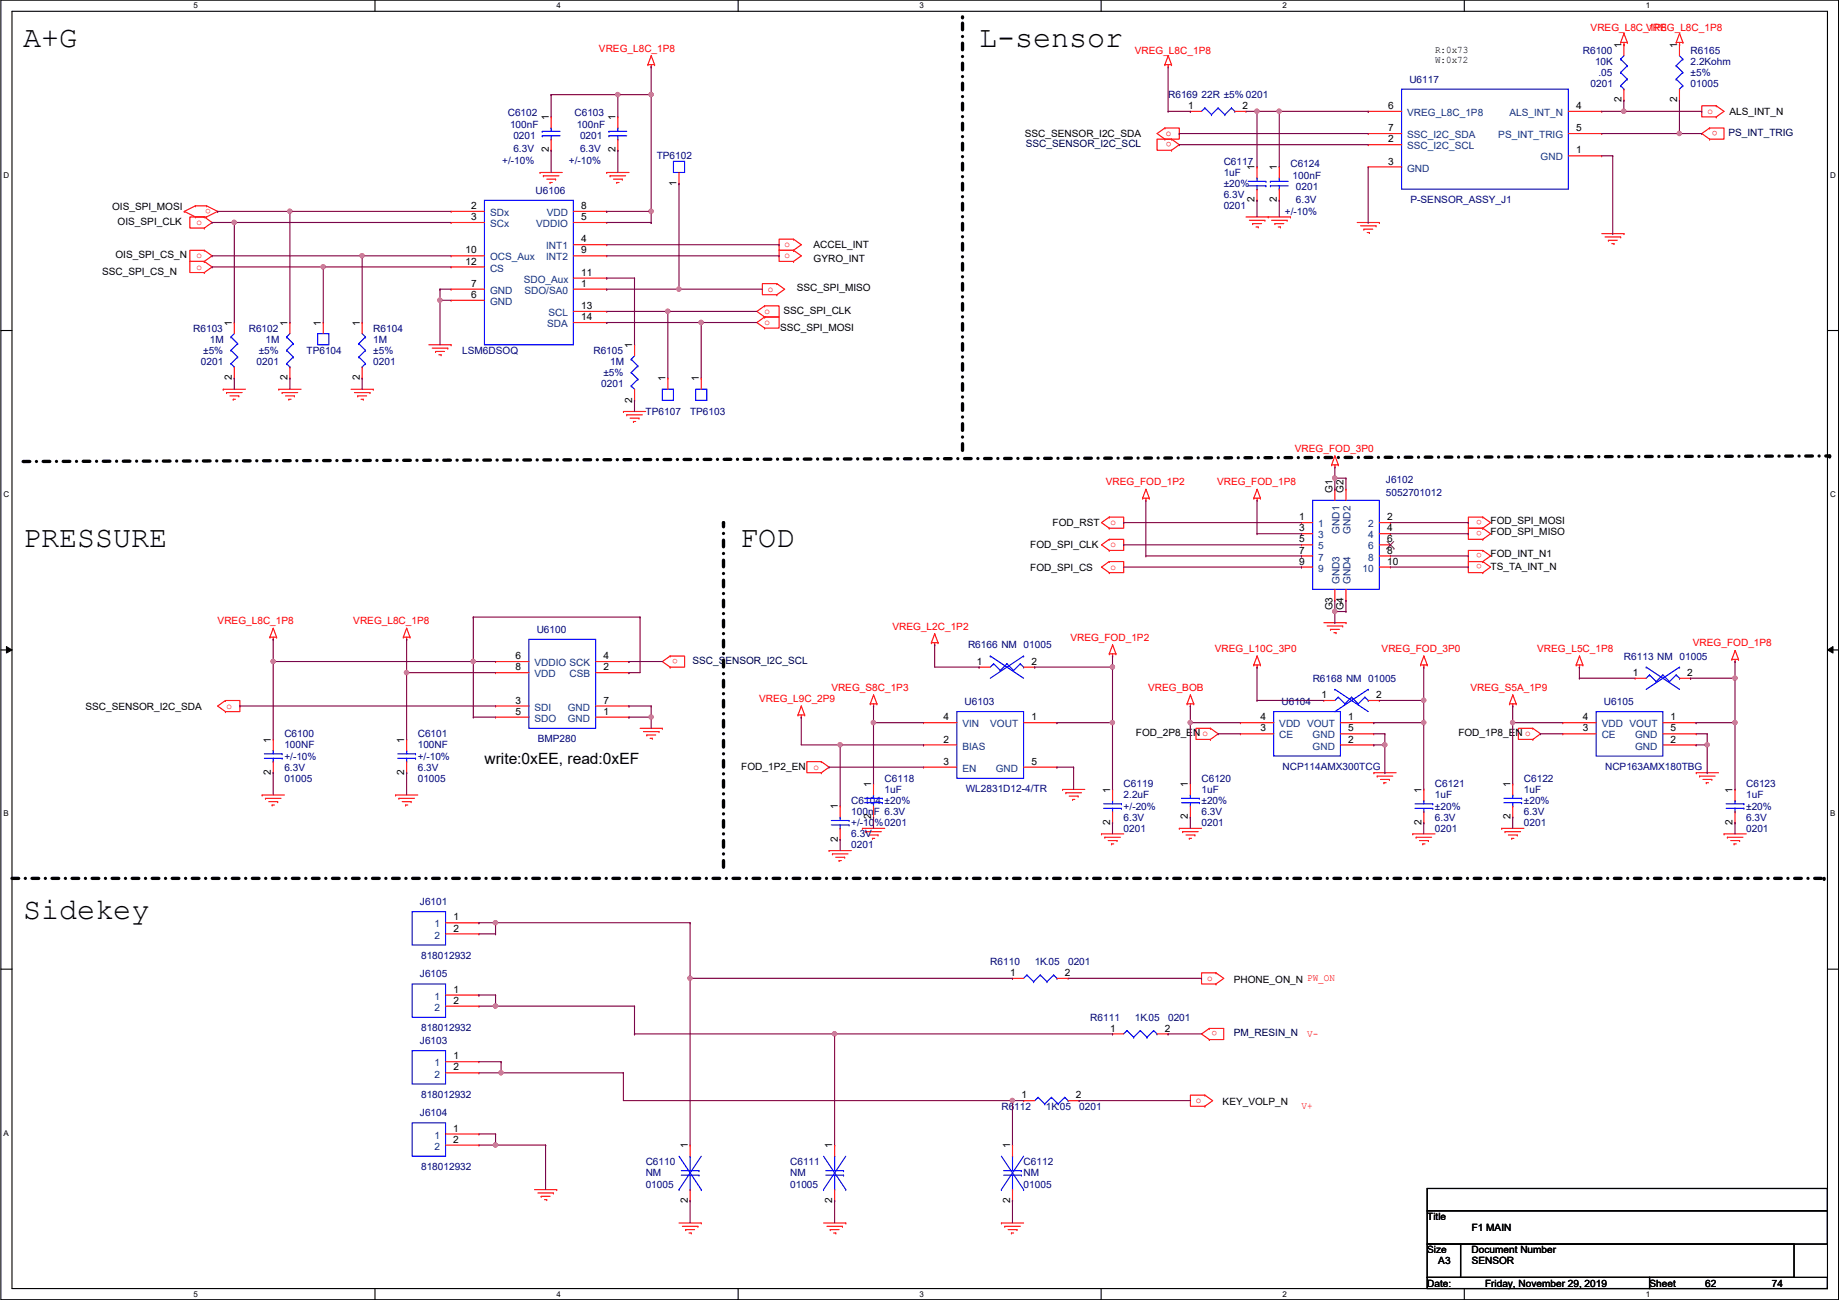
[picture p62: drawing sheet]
<svg xmlns="http://www.w3.org/2000/svg" width="420mm" height="297mm" viewBox="0 0 420 297" stroke-linecap="round" stroke-linejoin="round" font-family="sans-serif">
<defs><g id="words">
<g font-size="6.9">
<text x="5.3" y="10.6">A+G</text>
<text x="223.7" y="10.6">L-sensor</text>
<text x="5.3" y="124.9">PRESSURE</text>
<text x="169.1" y="124.9">FOD</text>
<text x="5.3" y="210">Sidekey</text>
</g>
<text font-size="3.6" x="110.7" y="174.7">write:0xEE, read:0xEF</text>
<g font-size="2.3" fill="#f00">
<text x="136.9" y="11.8">VREG_L8C_1P8</text>
<text x="363.4" y="7.2">VREG_L8C_1P8</text>
<text x="376.1" y="7.2">VREG_L8C_1P8</text>
<text x="259.3" y="12.3">VREG_L8C_1P8</text>
<text x="390.1" y="26">o</text>
<text x="392.4" y="29.9" transform="rotate(180 392.4 29.9)">o</text>
<text x="266.4" y="31.1">o</text>
<text x="267.7" y="32.4" transform="rotate(180 267.7 32.4)">o</text>
<text x="48.2" y="47.7" transform="rotate(180 48.2 47.7)">o</text>
<text x="44.9" y="51.4">o</text>
<text x="44.9" y="59.1">o</text>
<text x="179.3" y="59.1">o</text>
<text x="179.3" y="56.5">o</text>
<text x="44.9" y="61.6">o</text>
<text x="174.7" y="71.8">o</text>
<text x="175.5" y="66.7">o</text>
<text x="174.7" y="74.3">o</text>
<text x="295.9" y="103.2">VREG_FOD_3P0</text>
<text x="252.7" y="110.8">VREG_FOD_1P2</text>
<text x="278.1" y="110.8">VREG_FOD_1P8</text>
<text x="338.5" y="118.8" transform="rotate(180 338.5 118.8)">o</text>
<text x="253.7" y="125.1">o</text>
<text x="253.7" y="120">o</text>
<text x="338.5" y="121.3" transform="rotate(180 338.5 121.3)">o</text>
<text x="253.7" y="130.2">o</text>
<text x="338.5" y="128.9" transform="rotate(180 338.5 128.9)">o</text>
<text x="338.5" y="126.4" transform="rotate(180 338.5 126.4)">o</text>
<text x="49.7" y="142.6">VREG_L8C_1P8</text>
<text x="80.7" y="142.6">VREG_L8C_1P8</text>
<text x="203.9" y="143.8">VREG_L2C_1P2</text>
<text x="244.5" y="146.4">VREG_FOD_1P2</text>
<text x="277.6" y="148.9">VREG_L10C_3P0</text>
<text x="315.7" y="148.9">VREG_FOD_3P0</text>
<text x="351.2" y="148.9">VREG_L5C_1P8</text>
<text x="386.8" y="147.7">VREG_FOD_1P8</text>
<text x="154.9" y="150.5" transform="rotate(180 154.9 150.5)">o</text>
<text x="51.8" y="161.9">o</text>
<text x="173.4" y="160.4">VREG_L9C_2P9</text>
<text x="189.9" y="157.8">VREG_S8C_1P3</text>
<text x="262.3" y="157.8">VREG_BOB</text>
<text x="336" y="157.8">VREG_S5A_1P9</text>
<text x="185.9" y="175.9">o</text>
<text x="275.8" y="224.2">o</text>
<text x="278.1" y="235.6" transform="rotate(180 278.1 235.6)">o</text>
<text x="298.6" y="236.9">V-</text>
<text x="273.2" y="252.1">o</text>
<text x="297.4" y="253.4">V+</text>
</g>
<g font-size="2.3">
<text x="370.5" y="11" transform="rotate(-90 370.5 11)">1</text>
<text x="383.2" y="11" transform="rotate(-90 383.2 11)">1</text>
<text x="327.9" y="12.1">R:0x73</text>
<text x="327.9" y="14.4">W:0x72</text>
<text x="370.5" y="23.4" transform="rotate(-90 370.5 23.4)">2</text>
<text x="383.2" y="23.4" transform="rotate(-90 383.2 23.4)">2</text>
<text x="125.4" y="27.5" transform="rotate(-90 125.4 27.5)">1</text>
<text x="140.6" y="27.5" transform="rotate(-90 140.6 27.5)">1</text>
<text x="271.5" y="24.9">1</text>
<text x="283.9" y="24.9">2</text>
<text x="317.2" y="30">7</text>
<text x="317.2" y="24.9">6</text>
<text x="360.1" y="30">5</text>
<text x="360.1" y="24.9">4</text>
<text x="395.2" y="26.2">ALS_INT_N</text>
<text x="125.4" y="34.8" transform="rotate(-90 125.4 34.8)">2</text>
<text x="140.6" y="34.8" transform="rotate(-90 140.6 34.8)">2</text>
<text x="234.1" y="31.3">SSC_SENSOR_I2C_SDA</text>
<text x="317.2" y="32.5">2</text>
<text x="360.1" y="35.1">1</text>
<text x="286.6" y="38.9" transform="rotate(-90 286.6 38.9)">1</text>
<text x="291.7" y="38.9" transform="rotate(-90 291.7 38.9)">1</text>
<text x="317.2" y="37.6">3</text>
<text x="107.6" y="47.7">2</text>
<text x="132.8" y="47.7">8</text>
<text x="154.6" y="42.5" transform="rotate(-90 154.6 42.5)">1</text>
<text x="286.6" y="46.3" transform="rotate(-90 286.6 46.3)">2</text>
<text x="291.7" y="46.3" transform="rotate(-90 291.7 46.3)">2</text>
<text x="25.6" y="48.1">OIS_SPI_MOSI</text>
<text x="26.9" y="51.4">OIS_SPI_CLK</text>
<text x="107.6" y="50.3">3</text>
<text x="132.8" y="50.3">5</text>
<text x="26.4" y="59">OIS_SPI_CS_N</text>
<text x="106.4" y="57.9">10</text>
<text x="132.8" y="57.9">9</text>
<text x="132.8" y="55.4">4</text>
<text x="185.9" y="59.8">GYRO_INT</text>
<text x="185.9" y="56.7">ACCEL_INT</text>
<text x="23.3" y="62.8">SSC_SPI_CS_N</text>
<text x="106.4" y="60.4">12</text>
<text x="107.6" y="65.5">7</text>
<text x="132.8" y="63">11</text>
<text x="132.8" y="65.5">1</text>
<text x="107.6" y="68.1">6</text>
<text x="132.8" y="70.6">13</text>
<text x="179" y="71.7">SSC_SPI_CLK</text>
<text x="182.1" y="66.4">SSC_SPI_MISO</text>
<text x="53" y="74.5" transform="rotate(-90 53 74.5)">1</text>
<text x="65.7" y="74.5" transform="rotate(-90 65.7 74.5)">1</text>
<text x="73.3" y="74.5" transform="rotate(-90 73.3 74.5)">1</text>
<text x="82.2" y="74.5" transform="rotate(-90 82.2 74.5)">1</text>
<text x="132.8" y="73.1">14</text>
<text x="178.3" y="75.5">SSC_SPI_MOSI</text>
<text x="144.4" y="79.5" transform="rotate(-90 144.4 79.5)">1</text>
<text x="53" y="86.9" transform="rotate(-90 53 86.9)">2</text>
<text x="65.7" y="86.9" transform="rotate(-90 65.7 86.9)">2</text>
<text x="82.2" y="86.9" transform="rotate(-90 82.2 86.9)">2</text>
<text x="152" y="87.2" transform="rotate(-90 152 87.2)">1</text>
<text x="159.7" y="87.2" transform="rotate(-90 159.7 87.2)">1</text>
<text x="144.4" y="92" transform="rotate(-90 144.4 92)">2</text>
<text x="304.4" y="112.6" transform="rotate(-90 304.4 112.6)">G1</text>
<text x="307" y="112.6" transform="rotate(-90 307 112.6)">G2</text>
<text x="296.8" y="118.9">1</text>
<text x="316.9" y="118.9">2</text>
<text x="340.6" y="119.7">FOD_SPI_MOSI</text>
<text x="235.4" y="125.3">FOD_SPI_CLK</text>
<text x="240.5" y="120.2">FOD_RST</text>
<text x="296.8" y="123.9">5</text>
<text x="296.8" y="121.4">3</text>
<text x="316.9" y="123.9">6</text>
<text x="316.9" y="121.4">4</text>
<text x="340.6" y="122.3">FOD_SPI_MISO</text>
<text x="235.4" y="130.4">FOD_SPI_CS</text>
<text x="296.8" y="129">9</text>
<text x="296.8" y="126.5">7</text>
<text x="316.9" y="129">10</text>
<text x="316.9" y="126.5">8</text>
<text x="340.6" y="130.1">TS_TA_INT_N</text>
<text x="340.6" y="127.3">FOD_INT_N1</text>
<text x="304.4" y="139.5" transform="rotate(-90 304.4 139.5)">G3</text>
<text x="307" y="139.5" transform="rotate(-90 307 139.5)">G4</text>
<text x="117.8" y="153.2">8</text>
<text x="117.8" y="150.6">6</text>
<text x="137.9" y="150.6">4</text>
<text x="137.9" y="153.2">2</text>
<text x="223.2" y="151.9">1</text>
<text x="235.6" y="151.9">2</text>
<text x="373.1" y="154.4">1</text>
<text x="385.5" y="154.4">2</text>
<text x="117.8" y="160.8">3</text>
<text x="137.9" y="160.8">7</text>
<text x="301.9" y="159.5">1</text>
<text x="314.4" y="159.5">2</text>
<text x="19.5" y="162.1">SSC_SENSOR_I2C_SDA</text>
<text x="117.8" y="163.3">5</text>
<text x="137.9" y="163.3">1</text>
<text x="215.6" y="164.6">4</text>
<text x="235.6" y="164.6">1</text>
<text x="288" y="164.6">4</text>
<text x="288" y="167.1">3</text>
<text x="308" y="167.1">5</text>
<text x="308" y="164.6">1</text>
<text x="361.6" y="164.6">4</text>
<text x="361.6" y="167.1">3</text>
<text x="381.7" y="167.1">5</text>
<text x="381.7" y="164.6">1</text>
<text x="61.9" y="169.7" transform="rotate(-90 61.9 169.7)">1</text>
<text x="92.4" y="169.7" transform="rotate(-90 92.4 169.7)">1</text>
<text x="215.6" y="169.7">2</text>
<text x="259.5" y="168.2">FOD_2P8_EN o</text>
<text x="308" y="169.7">2</text>
<text x="333.2" y="168.2">FOD_1P8_EN o</text>
<text x="381.7" y="169.7">2</text>
<text x="61.9" y="177.1" transform="rotate(-90 61.9 177.1)">2</text>
<text x="92.4" y="177.1" transform="rotate(-90 92.4 177.1)">2</text>
<text x="169.4" y="175.8">FOD_1P2_EN</text>
<text x="199" y="179.9" transform="rotate(-90 199 179.9)">1</text>
<text x="215.6" y="174.7">3</text>
<text x="235.6" y="174.7">5</text>
<text x="271.4" y="179.9" transform="rotate(-90 271.4 179.9)">1</text>
<text x="345.1" y="179.9" transform="rotate(-90 345.1 179.9)">1</text>
<text x="191.4" y="184.9" transform="rotate(-90 191.4 184.9)">1</text>
<text x="253.6" y="181.1" transform="rotate(-90 253.6 181.1)">1</text>
<text x="324.8" y="181.1" transform="rotate(-90 324.8 181.1)">1</text>
<text x="395.9" y="181.1" transform="rotate(-90 395.9 181.1)">1</text>
<text x="199" y="187.2" transform="rotate(-90 199 187.2)">2</text>
<text x="253.6" y="188.5" transform="rotate(-90 253.6 188.5)">2</text>
<text x="271.4" y="187.2" transform="rotate(-90 271.4 187.2)">2</text>
<text x="324.8" y="188.5" transform="rotate(-90 324.8 188.5)">2</text>
<text x="345.1" y="187.2" transform="rotate(-90 345.1 187.2)">2</text>
<text x="395.9" y="188.5" transform="rotate(-90 395.9 188.5)">2</text>
<text x="191.4" y="192.3" transform="rotate(-90 191.4 192.3)">2</text>
<text x="103.6" y="212.8">2</text>
<text x="103.6" y="210.3">1</text>
<text x="103.6" y="226.8">1</text>
<text x="230.8" y="223">1</text>
<text x="243.3" y="223">2</text>
<text x="281.9" y="224.6">PHONE_ON_N PW_ON</text>
<text x="103.6" y="229.4">2</text>
<text x="253.7" y="235.7">1</text>
<text x="266.1" y="235.7">2</text>
<text x="103.6" y="244.6">2</text>
<text x="103.6" y="242.1">1</text>
<text x="233.4" y="250.9">1</text>
<text x="245.8" y="250.9">2</text>
<text x="279.3" y="252.6">KEY_VOLP_N</text>
<text x="103.6" y="261.1">2</text>
<text x="103.6" y="258.6">1</text>
<text x="157.1" y="262.4" transform="rotate(-90 157.1 262.4)">1</text>
<text x="190.1" y="262.4" transform="rotate(-90 190.1 262.4)">1</text>
<text x="230.8" y="262.4" transform="rotate(-90 230.8 262.4)">1</text>
<text x="157.1" y="274.9" transform="rotate(-90 157.1 274.9)">2</text>
<text x="190.1" y="274.9" transform="rotate(-90 190.1 274.9)">2</text>
<text x="230.8" y="274.9" transform="rotate(-90 230.8 274.9)">2</text>
<text x="326.1" y="278.7">Title</text>
<text x="336.2" y="281.3">F1 MAIN</text>
<text x="326.1" y="286.3">Size</text>
<text x="336.2" y="286.3">Document Number</text>
<text x="326.1" y="294">Date:</text>
<text x="328.6" y="288.9">A3</text>
<text x="336.2" y="288.9">SENSOR</text>
<text x="339.3" y="294">Friday, November 29, 2019</text>
<text x="376.9" y="294">Sheet</text>
<text x="389.6" y="294">62</text>
<text x="404.8" y="294">74</text>
</g>
<g font-size="2.3" fill="#000080">
<text x="361.6" y="12.3">R6100</text>
<text x="364.4" y="14.8">10K</text>
<text x="365.2" y="17.4">.05</text>
<text x="386.3" y="12.3">R6165</text>
<text x="386.3" y="14.8">2.2Kohm</text>
<text x="386.3" y="17.4">±5%</text>
<text x="266.9" y="22.4">R6169 22R ±5% 0201</text>
<text x="322" y="18.9">U6117</text>
<text x="363.4" y="19.9">0201</text>
<text x="386.3" y="19.9">01005</text>
<text x="116" y="26.5">C6102</text>
<text x="116.5" y="29.3">100nF</text>
<text x="131.3" y="26.5">C6103</text>
<text x="131.8" y="29.3">100nF</text>
<text x="117.3" y="31.8">0201</text>
<text x="117.3" y="34.6">6.3V</text>
<text x="132.5" y="31.8">0201</text>
<text x="132.5" y="34.6">6.3V</text>
<text x="114.7" y="37.4">+/-10%</text>
<text x="130" y="37.4">+/-10%</text>
<text x="150.1" y="36.4">TP6102</text>
<text x="279.6" y="37.7">C6117</text>
<text x="279.6" y="40.2">1uF</text>
<text x="294.8" y="38.2">C6124</text>
<text x="295.3" y="41">100nF</text>
<text x="122.4" y="44.3">U6106</text>
<text x="279.6" y="47.8">0201</text>
<text x="279.6" y="45.3">6.3V</text>
<text x="279.6" y="42.8">±20%</text>
<text x="296.1" y="43.5">0201</text>
<text x="296.1" y="46.3">6.3V</text>
<text x="322.3" y="46.3">P-SENSOR_ASSY_J1</text>
<text x="293.5" y="49.1">+/-10%</text>
<text x="44.1" y="75.8">R6103</text>
<text x="56.8" y="75.8">R6102</text>
<text x="85.3" y="75.8">R6104</text>
<text x="45.9" y="83.4">0201</text>
<text x="46.4" y="80.9">±5%</text>
<text x="47.9" y="78.3">1M</text>
<text x="58.6" y="83.4">0201</text>
<text x="59.1" y="80.8">±5%</text>
<text x="60.6" y="78.3">1M</text>
<text x="70" y="80.8">TP6104</text>
<text x="85.3" y="78.3">1M</text>
<text x="85.3" y="80.8">±5%</text>
<text x="85.3" y="83.4">0201</text>
<text x="105.6" y="80.9">LSM6DSOQ</text>
<text x="135.6" y="80.9">R6105</text>
<text x="139.4" y="83.4">1M</text>
<text x="137.4" y="88.5">0201</text>
<text x="137.9" y="85.9">±5%</text>
<text x="147.5" y="94.8">TP6107</text>
<text x="157.7" y="94.8">TP6103</text>
<text x="316.7" y="110.3">J6102</text>
<text x="316.7" y="113.4">5052701012</text>
<text x="122.6" y="144.6">U6100</text>
<text x="221.2" y="148.2">R6166 NM 01005</text>
<text x="299.9" y="155.8">R6168 NM 01005</text>
<text x="371" y="150.7">R6113 NM 01005</text>
<text x="220.4" y="161.1">U6103</text>
<text x="292.8" y="161.1">U6104</text>
<text x="366.5" y="161.1">U6105</text>
<text x="65" y="168.5">C6100</text>
<text x="65" y="171">100NF</text>
<text x="65" y="173.6">+/-10%</text>
<text x="95.4" y="168.5">C6101</text>
<text x="95.4" y="171">100NF</text>
<text x="95.4" y="173.6">+/-10%</text>
<text x="122.9" y="169.5">BMP280</text>
<text x="65" y="178.6">01005</text>
<text x="65" y="176.1">6.3V</text>
<text x="95.4" y="178.6">01005</text>
<text x="95.4" y="176.1">6.3V</text>
<text x="202.1" y="178.6">C6118</text>
<text x="256.7" y="179.9">C6119</text>
<text x="274.5" y="178.6">C6120</text>
<text x="293" y="175.8">NCP114AMX300TCG</text>
<text x="327.8" y="179.9">C6121</text>
<text x="348.2" y="178.6">C6122</text>
<text x="366.7" y="175.8">NCP163AMX180TBG</text>
<text x="398.9" y="179.9">C6123</text>
<text x="194.5" y="183.7">C6104 ±20%</text>
<text x="202.1" y="181.2">1uF</text>
<text x="220.7" y="180.9">WL2831D12-4/TR</text>
<text x="256.7" y="182.4">2.2uF</text>
<text x="256.7" y="185">+/-20%</text>
<text x="274.5" y="181.2">1uF</text>
<text x="274.5" y="183.7">±20%</text>
<text x="327.8" y="182.4">1uF</text>
<text x="327.8" y="185">±20%</text>
<text x="348.2" y="181.2">1uF</text>
<text x="348.2" y="183.7">±20%</text>
<text x="398.9" y="182.4">1uF</text>
<text x="398.9" y="185">±20%</text>
<text x="194.5" y="186.3">100nF 6.3V</text>
<text x="194.5" y="191.3">6.3V</text>
<text x="194.5" y="188.8">+/-10%0201</text>
<text x="256.7" y="190.1">0201</text>
<text x="256.7" y="187.5">6.3V</text>
<text x="274.5" y="188.8">0201</text>
<text x="274.5" y="186.3">6.3V</text>
<text x="327.8" y="190.1">0201</text>
<text x="327.8" y="187.5">6.3V</text>
<text x="348.2" y="188.8">0201</text>
<text x="348.2" y="186.3">6.3V</text>
<text x="398.9" y="190.1">0201</text>
<text x="398.9" y="187.5">6.3V</text>
<text x="194.5" y="193.9">0201</text>
<text x="96" y="206.8">J6101</text>
<text x="96.2" y="219">818012932</text>
<text x="226.2" y="220.5">R6110</text>
<text x="236.4" y="220.5">1K.05</text>
<text x="244" y="220.5">0201</text>
<text x="96" y="223.3">J6105</text>
<text x="249.1" y="233.2">R6111</text>
<text x="259.3" y="233.2">1K.05</text>
<text x="266.9" y="233.2">0201</text>
<text x="96" y="238.6">J6103</text>
<text x="96.2" y="235.5">818012932</text>
<text x="96.2" y="250.8">818012932</text>
<text x="96" y="255.1">J6104</text>
<text x="228.8" y="253.6">R6112</text>
<text x="239" y="253.6">1K.05</text>
<text x="246.6" y="253.6">0201</text>
<text x="96.2" y="267.3">818012932</text>
<text x="147.5" y="266.3">C6110</text>
<text x="147.5" y="268.8">NM</text>
<text x="180.5" y="266.3">C6111</text>
<text x="180.5" y="268.8">NM</text>
<text x="233.9" y="266.3">C6112</text>
<text x="233.9" y="268.8">NM</text>
<text x="147.5" y="271.3">01005</text>
<text x="180.5" y="271.3">01005</text>
<text x="233.9" y="271.3">01005</text>
</g>
<g font-size="2.3" fill="#004080">
<text x="321.5" y="26.5">VREG_L8C_1P8</text>
<text x="344.9" y="26.5">ALS_INT_N</text>
<text x="321.5" y="34.1">SSC_I2C_SCL</text>
<text x="321.5" y="31.6">SSC_I2C_SDA</text>
<text x="342.3" y="31.6">PS_INT_TRIG</text>
<text x="321.5" y="39.2">GND</text>
<text x="352" y="36.7">GND</text>
<text x="112" y="51.9">SCx</text>
<text x="112" y="49.4">SDx</text>
<text x="122.5" y="51.9">VDDIO</text>
<text x="124.9" y="49.4">VDD</text>
<text x="112" y="59.5">OCS_Aux</text>
<text x="124.8" y="59.5">INT2</text>
<text x="124.8" y="57">INT1</text>
<text x="112" y="62.1">CS</text>
<text x="119.7" y="64.6">SDO_Aux</text>
<text x="112" y="67.1">GND</text>
<text x="112" y="69.7">GND</text>
<text x="119.8" y="67.1">SDO/SA0</text>
<text x="125" y="74.8">SDA</text>
<text x="125.3" y="72.2">SCL</text>
<text x="301.2" y="125.6">5</text>
<text x="301.2" y="123">3</text>
<text x="301.2" y="120.5">1</text>
<text x="306" y="122" transform="rotate(-90 306 122)">GND1</text>
<text x="308.6" y="122" transform="rotate(-90 308.6 122)">GND2</text>
<text x="312.6" y="125.6">6</text>
<text x="312.6" y="123">4</text>
<text x="312.6" y="120.5">2</text>
<text x="301.2" y="130.6">9</text>
<text x="301.2" y="128.1">7</text>
<text x="311.3" y="130.6">10</text>
<text x="312.6" y="128.1">8</text>
<text x="306" y="133.4" transform="rotate(-90 306 133.4)">GND3</text>
<text x="308.6" y="133.4" transform="rotate(-90 308.6 133.4)">GND4</text>
<text x="122.1" y="154.8">VDD</text>
<text x="122.1" y="152.2">VDDIO SCK</text>
<text x="130.1" y="154.8">CSB</text>
<text x="122.1" y="164.9">SDO</text>
<text x="122.1" y="162.4">SDI</text>
<text x="129.7" y="162.4">GND</text>
<text x="129.7" y="164.9">GND</text>
<text x="219.9" y="166.2">VIN</text>
<text x="226.2" y="166.2">VOUT</text>
<text x="292.3" y="166.2">VDD VOUT</text>
<text x="365.9" y="166.2">VDD VOUT</text>
<text x="219.9" y="171.3">BIAS</text>
<text x="292.3" y="168.7">CE</text>
<text x="299.9" y="168.7">GND</text>
<text x="299.9" y="171.3">GND</text>
<text x="365.9" y="168.7">CE</text>
<text x="373.6" y="168.7">GND</text>
<text x="373.6" y="171.3">GND</text>
<text x="219.9" y="176.3">EN</text>
<text x="227.5" y="176.3">GND</text>
<text x="99.3" y="214.5">2</text>
<text x="99.3" y="211.9">1</text>
<text x="99.3" y="231">2</text>
<text x="99.3" y="228.4">1</text>
<text x="99.3" y="243.7">1</text>
<text x="99.3" y="246.2">2</text>
<text x="99.3" y="262.7">2</text>
<text x="99.3" y="260.2">1</text>
</g>
<g font-size="2.3" fill="#000040">
<text x="234.4" y="33.6">SSC_SENSOR_I2C_SCL</text>
<text x="394.9" y="31.1">PS_INT_TRIG</text>
<text x="158.2" y="151.7">SSC_SENSOR_I2C_SCL</text>
<text x="281.9" y="236.8">PM_RESIN_N</text>
</g>
<g font-size="1.8">
<text x="44.2" y="1.9">5</text>
<text x="127.1" y="1.9">4</text>
<text x="210.1" y="1.9">3</text>
<text x="293" y="1.9">2</text>
<text x="376" y="1.9">1</text>
<text x=".8" y="40.6">D</text>
<text x="418.2" y="40.6">D</text>
<text x=".8" y="113.6">C</text>
<text x="418.2" y="113.6">C</text>
<text x=".8" y="186.6">B</text>
<text x="418.2" y="186.6">B</text>
<text x=".8" y="259.5">A</text>
<text x="44.2" y="296.3">5</text>
<text x="127.1" y="296.3">4</text>
<text x="210.1" y="296.3">3</text>
<text x="293" y="296.3">2</text>
<text x="376" y="296.3">1</text>
</g>
</g></defs>
<path d="M.2 0h419.9v297h-419.9zM2.7 2.6h414.8v291.8h-414.8z" fill="none" stroke="#000" stroke-width=".25"/>
<g fill="#fff">
<path d="M44.2 .3h1v2h-1z"/>
<path d="M44.2 294.7h1v2h-1z"/>
</g>
<path d="M85.7 0v2.6M85.7 294.4v2.6" fill="none" stroke="#000" stroke-width=".25"/>
<g fill="#fff">
<path d="M127.1 .3h1v2h-1z"/>
<path d="M127.1 294.7h1v2h-1z"/>
</g>
<path d="M168.6 0v2.6M168.6 294.4v2.6" fill="none" stroke="#000" stroke-width=".25"/>
<g fill="#fff">
<path d="M210.1 .3h1v2h-1z"/>
<path d="M210.1 294.7h1v2h-1z"/>
</g>
<path d="M251.6 0v2.6M251.6 294.4v2.6" fill="none" stroke="#000" stroke-width=".25"/>
<g fill="#fff">
<path d="M293 .3h1v2h-1z"/>
<path d="M293 294.7h1v2h-1z"/>
</g>
<path d="M334.5 0v2.6M334.5 294.4v2.6" fill="none" stroke="#000" stroke-width=".25"/>
<g fill="#fff">
<path d="M376 .3h1v2h-1z"/>
<path d="M376 294.7h1v2h-1z"/>
<path d="M.8 39h1.3v2h-1.3z"/>
<path d="M418.2 39h1.2v2h-1.2z"/>
<path d="M.8 112h1.3v2h-1.3z"/>
<path d="M418.2 112h1.2v2h-1.2z"/>
</g>
<path d="M.2 75.5h2.5M417.5 75.5h2.6" fill="none" stroke="#000" stroke-width=".25"/>
<g fill="#fff">
<path d="M.8 185h1.2v1.9h-1.2z"/>
<path d="M418.2 185h1.1v1.9h-1.1z"/>
</g>
<path d="M.2 148.5h2.5M417.5 148.5h2.6" fill="none" stroke="#000" stroke-width=".25"/>
<path d="M1.5 147.7l1.2 .8-1.2 .7zM417.5 148.5l1.3-.8v1.5z" fill="#000"/>
<path d="M1.5 147.7l1.2 .8-1.2 .7zM417.5 148.5l1.3-.8v1.5z" fill="none" stroke="#000" stroke-width=".23"/>
<path d="M.8 257.9h1.2v2h-1.2z" fill="#fff"/>
<path d="M.2 221.4h2.5M417.5 221.4h2.6M326.1 271.6h91.4v5h-91.4zM326.1 276.6h91.4v7.7h-91.4zM326.1 284.3h7.6v7.6h-7.6zM326.1 291.9h50.8v2.5h-50.8zM333.7 284.3h76.2v7.6h-76.2zM376.9 291.9h40.6v2.5h-40.6z" fill="none" stroke="#000" stroke-width=".25"/>
<path d="M5.3 105.5l412.7-1.3M219.9 102.9v-99M165.3 198.2v-78.8M2.7 200.7h414.1" fill="none" stroke="#000" stroke-width=".76" stroke-dasharray="1.5 1.5 0 1.5"/>
<g fill="#000" stroke-dasharray="1.5 1.5 0 1.5">
<circle cx="219.9" cy="3.9" r=".38"/>
<circle cx="165.3" cy="119.4" r=".38"/>
<circle cx="418" cy="104.2" r=".38"/>
<circle cx="416.8" cy="200.7" r=".38"/>
</g>
<g fill="none" stroke="#f00" stroke-width=".25">
<path d="M148 14.8h.1M148 14.8h1.6M148.8 15.3h.1M148.8 12.7h.1M148.8 14.8v.5M148.8 12.7l-.8 2.1M148.8 12.7l.8 2.1M149.6 14.8h.1M266.1 14.8h.1M266.1 14.8h1.6M266.9 15.3h.1M266.9 12.7h.1"/>
<path d="M266.9 14.8v.5M266.9 12.7l.8 2.1M266.9 12.7l-.8 2.1M267.7 14.8h.1M370.3 9.7h.1M370.3 9.7h1.5M371 10.2h.1M371 7.7h.1M371 9.7v3M371 7.7l.8 2M371 7.7l-.7 2M371.8 9.7h.1"/>
<path d="M383 9.7h.1M383 9.7h1.5M383.7 10.2h.1M383.7 7.7h.1M383.7 9.7v3M383.7 7.7l.8 2M383.7 7.7l-.7 2M384.5 9.7h.1M123.4 39.4h.1M123.4 39.4h5.1M125.9 34.3h.1M125.9 31.8v2.5"/>
<path d="M125.9 26.7h.1M125.9 26.7v2.6M138.6 39.4h.1M138.6 39.4h5.1M141.2 34.3h.1M141.2 31.8v2.5M141.2 26.7h.1M141.2 26.7v2.5M155.1 39.4v2.6M266.1 29.3h.1M266.1 31.8h.1M266.1 29.3h3.3v2.5h-3.3"/>
<path d="M266.1 29.3l-1.7 1.2 1.7 1.3M267.7 34.3h.1M267.7 31.8h.1M267.7 31.8h-3.3v2.5h3.3M267.7 31.8l1.7 1.3-1.7 1.2M272 25.4h.1M272 25.4h2.5M282.1 25.4h2.6M284.7 25.4h.1M287.2 38.1h.1M287.2 38.1v2.6M292.3 38.1h.1"/>
<path d="M292.3 38.1v2.6M312.6 38.1h.1M312.6 38.1h7.6M312.6 33.1h.1M312.6 33.1h7.6M312.6 30.5h.1M312.6 30.5h7.6M312.6 25.4h.1M312.6 25.4h7.6M358.3 35.6h7.6M358.3 30.5h7.6M358.3 25.4h7.6"/>
<path d="M365.9 35.6h.1M365.9 30.5h.1M365.9 25.4h.1M371 22.9h.1M371 20.4v2.5M383.7 22.9h.1M383.7 20.4v2.5M390.6 31.8h.1M390.6 29.3h.1M390.6 29.3h3.3v2.5h-3.3M390.6 29.3l-1.8 1.2 1.8 1.3M392.1 24.2h.1"/>
<path d="M392.1 26.7h.1M392.1 24.2h-3.3v2.5h3.3M392.1 24.2l1.8 1.2-1.8 1.3M42.1 48.3h.1M42.1 48.3l2.5 1.3M44.6 49.6h.1M44.6 47h.1M44.6 49.6h2.6M44.6 47h2.6M44.6 47l-2.5 1.3M46.7 57.2h.1M46.7 57.2h-3.3v2.5h3.3"/>
<path d="M46.7 57.2l1.8 1.3-1.8 1.2M46.7 49.6h.1M46.7 52.1h.1M46.7 49.6h-3.3v2.5h3.3M46.7 49.6l1.8 1.2-1.8 1.3M46.7 59.7h.1M46.7 59.7h-3.3v2.6h3.3M46.7 59.7l1.8 1.3-1.8 1.3M47.2 49.6h.1M47.2 47h.1M47.2 47l2.5 1.3M49.7 48.3h.1"/>
<path d="M49.7 48.3l-2.5 1.3M103.1 58.5h.1M103.1 58.5h7.6M103.1 50.8h.1M103.1 50.8h7.6M103.1 48.3h.1M103.1 48.3h7.6M124.2 40.2h.1M124.2 40.2h3.5M124.9 40.9h2M125.7 41.7h.1M125.7 41.7h.5"/>
<path d="M126.9 40.9h.1M131 58.5h7.6M131 48.3h7.6M131 50.8h7.6M131 55.9h7.6M138.6 58.5h.1M138.6 48.3h.1M138.6 50.8h.1M138.6 55.9h.1M139.4 40.2h.1M139.4 40.2h3.5M140.2 40.9h2"/>
<path d="M140.9 41.7h.1M140.9 41.7h.5M142.2 40.9h.1M155.1 42h.1M181.3 59.7h.1M181.3 57.2h-3.3v2.5h3.3M181.3 57.2l1.8 1.3-1.8 1.2M181.3 54.7h.1M181.3 57.2h.1M181.3 54.7h-3.3v2.5h3.3M181.3 54.7l1.8 1.2-1.8 1.3M285.4 50.3h3.6"/>
<path d="M286.2 51.1h.1M286.2 51.1h2M287 51.9h.5M287.2 45.8h.1M287.2 43.2v2.6M287.5 51.9h.1M289 50.3h.1M289.8 49.6h.1M290.5 50.3h3.6M291.3 51.1h.1M291.3 51.1h2M292 51.9h.5"/>
<path d="M292.3 45.8h.1M292.3 43.2v2.6M292.5 51.9h.1M294.1 50.3h.1M294.8 49.6h.1M294.8 49.6h-10.1M310.1 50.8h5.1M310.8 51.6h3.6M311.6 52.4h.1M311.6 52.4h2M312.4 53.1h.5M312.9 53.1h.1"/>
<path d="M314.4 51.6h.1M315.2 50.8h.1M366 53.4h5M366.7 54.1h3.6M367.5 54.9h.1M367.5 54.9h2M368.2 55.7h.5M368.7 55.7h.1M370.3 54.1h.1M371 53.4h.1M46.7 62.3h.1M53.5 73.7h.1"/>
<path d="M53.5 73.7v2.5M66.2 73.7h.1M66.2 73.7v2.5M73.9 73.7h.1M73.9 73.7v2.5M82.7 73.7h.1M82.7 73.7v2.5M98 78.8h5.1M98.8 79.5h3.5M102.3 79.5h.1M103.1 61h.1M103.1 61h7.6"/>
<path d="M103.1 66.1h.1M103.1 66.1h7.6M103.1 68.6h.1M103.1 68.6h7.6M103.1 78.8h.1M131 73.7h7.6M131 71.2h7.6M131 63.5h7.6M131 66.1h7.6M138.6 73.7h.1M138.6 71.2h.1M138.6 63.5h.1"/>
<path d="M138.6 66.1h.1M145 78.8h.1M145 78.8v2.5M174.7 75h.1M174.7 72.4h3.3v2.6h-3.3M174.7 72.4l-1.8 1.3 1.8 1.3M174.7 69.9h.1M174.7 72.4h.1M174.7 69.9h3.3v2.5h-3.3M174.7 69.9l-1.8 1.3 1.8 1.2M177.5 64.8h.1M177.5 67.4h.1"/>
<path d="M177.5 64.8h-3.3v2.6h3.3M177.5 64.8l1.8 1.3-1.8 1.3M51 88.9h.1M51 88.9h5.1M51.8 89.7h.1M51.8 89.7h3.5M52.5 90.5h2.1M53.3 91.2h.1M53.3 91.2h.5M53.5 86.4h.1M53.5 83.9v2.5M54.6 90.5h.1"/>
<path d="M63.7 88.9h.1M63.7 88.9h5.1M64.5 89.7h.1M64.5 89.7h3.5M65.2 90.5h2.1M66 91.2h.1M66 91.2h.5M66.2 86.4h.1M66.2 83.9v2.5M67.3 90.5h.1M80.2 88.9h5.1M81 89.7h3.5"/>
<path d="M81.7 90.5h.1M81.7 90.5h2.1M82.5 91.2h.5M82.7 86.4h.1M82.7 83.9v2.5M83 91.2h.1M84.5 89.7h.1M85.3 88.9h.1M99.5 80.3h.1M99.5 80.3h2M100.3 81.1h.5M100.8 81.1h.1"/>
<path d="M142.4 94h.1M142.4 94h5.1M143.2 94.8h.1M143.2 94.8h3.6M144 95.5h2M144.7 96.3h.1M144.7 96.3h.5M145 91.5h.1M145 88.9v2.6M146 95.5h.1M152.6 86.4h.1M152.6 86.4v2.5"/>
<path d="M160.2 86.4h.1M160.2 86.4v2.5M253.4 118.1h.1M253.4 118.1h3.3v2.6h-3.3M253.4 118.1l-1.7 1.3 1.7 1.3M261.1 113.8h.1M261.1 113.8h1.5M261.8 114.3h.1M261.8 111.8h.1M261.8 113.8v.5M261.8 111.8l.8 2M261.8 111.8l-.7 2"/>
<path d="M262.6 113.8h.1M286.5 113.8h.1M286.5 113.8h1.5M287.2 114.3h.1M287.2 111.8h.1M287.2 113.8v.5M287.2 111.8l.8 2M287.2 111.8l-.7 2M288 113.8h.1M297.4 119.4h.1M297.4 119.4h2.5M304.2 106.2h.1"/>
<path d="M304.2 106.2h1.6M305 111.8h.1M305 111.8v2.5M305 106.7h.1M305 104.2h.1M305 106.2v.5M305 104.2l.8 2M305 104.2l-.8 2M305.8 106.2h.1M307.5 111.8h.1M307.5 111.8v2.5M315.1 119.4h2.6"/>
<path d="M317.7 119.4h.1M338.8 118.1h.1M338.8 118.1h-3.3v2.6h3.3M338.8 118.1l1.8 1.3-1.8 1.3M253.4 128.3h.1M253.4 130.8h.1M253.4 128.3h3.3v2.5h-3.3M253.4 128.3l-1.7 1.3 1.7 1.2M253.4 123.2h.1M253.4 125.8h.1M253.4 123.2h3.3v2.6h-3.3M253.4 123.2l-1.7 1.3 1.7 1.3"/>
<path d="M253.4 120.7h.1M297.4 129.6h.1M297.4 129.6h2.5M297.4 127h.1M297.4 127h2.5M297.4 124.5h.1M297.4 124.5h2.5M297.4 122h.1M297.4 122h2.5M305 137.2h.1M305 134.7v2.5M307.5 137.2h.1"/>
<path d="M307.5 134.7v2.5M315.1 129.6h2.6M315.1 127h2.6M315.1 124.5h2.6M315.1 122h2.6M317.7 129.6h.1M317.7 127h.1M317.7 124.5h.1M317.7 122h.1M338.8 130.8h.1M338.8 128.3h-3.3v2.5h3.3M338.8 128.3l1.8 1.3-1.8 1.2"/>
<path d="M338.8 123.2h.1M338.8 120.7h-3.3v2.5h3.3M338.8 120.7l1.8 1.3-1.8 1.2M338.8 128.3h.1M338.8 125.8h.1M338.8 125.8h-3.3v2.5h3.3M338.8 125.8l1.8 1.2-1.8 1.3M338.8 120.7h.1M61.7 145.6h.1M61.7 145.6h1.5M62.4 146.1h.1M62.4 143.6h.1"/>
<path d="M62.4 145.6v.5M62.4 143.6l.8 2M62.4 143.6l-.7 2M63.2 145.6h.1M92.1 145.6h.1M92.1 145.6h1.6M92.9 146.1h.1M92.9 143.6h.1M92.9 145.6v.5M92.9 143.6l.8 2M92.9 143.6l-.8 2M93.7 145.6h.1"/>
<path d="M113.2 153.7h.1M113.2 153.7h7.6M113.2 151.2h.1M113.2 151.2h7.6M136.1 151.2h7.6M136.1 153.7h7.6M143.7 151.2h.1M143.7 153.7h.1M153.1 152.4h.1M153.1 149.9h.1M153.1 149.9h3.3v2.5h-3.3M153.1 149.9l-1.8 1.3 1.8 1.2"/>
<path d="M199.6 158.8h.1M199.6 158.8l.8 2M199.6 158.8l-.8 2M212.8 146.9h.1M212.8 146.9h1.5M213.6 147.4h.1M213.6 144.8h.1M213.6 146.9v.5M213.6 144.8l.7 2.1M213.6 144.8l-.8 2.1M214.3 146.9h.1M223.7 152.4h.1"/>
<path d="M223.7 152.4h2.5M233.9 152.4h2.5M236.4 152.4h.1M253.4 149.4h.1M253.4 149.4h1.6M254.2 149.9h.1M254.2 147.4h.1M254.2 149.4v.5M254.2 147.4l.8 2M254.2 147.4l-.8 2M255 149.4h.1M272 158.8h.1"/>
<path d="M272 158.8l.7 2M272 158.8l-.8 2M286.5 151.9h.1M286.5 151.9h1.5M287.2 152.4h.1M287.2 149.9h.1M287.2 151.9v.5M287.2 149.9l.8 2M287.2 149.9l-.7 2M288 151.9h.1M302.5 142.3h5M303.2 143h3.6"/>
<path d="M304 143.8h.1M304 143.8h2M304.7 144.6h.5M305.2 144.6h.1M306.8 143h.1M307.5 142.3h.1M324.6 151.9h.1M324.6 151.9h1.5M325.3 152.4h.1M325.3 149.9h.1M325.3 151.9v.5M325.3 149.9l.8 2"/>
<path d="M325.3 149.9l-.7 2M326.1 151.9h.1M345.6 158.8h.1M345.6 158.8l.8 2M345.6 158.8l-.7 2M360.1 151.9h.1M360.1 151.9h1.5M360.9 152.4h.1M360.9 149.9h.1M360.9 151.9v.5M360.9 149.9l.7 2M360.9 149.9l-.8 2"/>
<path d="M361.6 151.9h.1M373.6 155h.1M373.6 155h2.5M383.7 155h2.6M386.3 155h.1M395.7 150.7h.1M395.7 150.7h1.5M396.4 151.2h.1M396.4 148.6h.1M396.4 150.7v.5M396.4 148.6l.8 2.1M396.4 148.6l-.7 2.1"/>
<path d="M397.2 150.7h.1M51.5 160.1h.1M51.5 162.6h.1M51.5 160.1h3.3v2.5h-3.3M51.5 160.1l-1.8 1.2 1.8 1.3M62.4 176.6h.1M62.4 174v2.6M62.4 168.9h.1M62.4 168.9v2.6M92.9 176.6h.1M92.9 174v2.6M92.9 168.9h.1"/>
<path d="M92.9 168.9v2.6M113.2 163.9h.1M113.2 163.9h7.6M113.2 161.3h.1M113.2 161.3h7.6M136.1 161.3h7.6M136.1 163.9h7.6M143.7 161.3h.1M143.7 163.9h.1M146.2 166.4h5.1M147 167.2h3.6M147.8 167.9h.1"/>
<path d="M147.8 167.9h2M148.5 168.7h.5M149 168.7h.1M150.6 167.2h.1M151.3 166.4h.1M182.3 163.4h.1M182.3 163.4h1.5M183.1 163.9h.1M183.1 161.3h.1M183.1 163.4v.5M183.1 161.3l.7 2.1M183.1 161.3l-.8 2.1"/>
<path d="M183.8 163.4h.1M187.6 174h.1M187.6 176.6h.1M187.6 174h-3.3v2.6h3.3M187.6 174l1.8 1.3-1.8 1.3M198.8 160.8h.1M198.8 160.8h1.6M199.6 179.1h.1M199.6 179.1v2.5M199.6 161.3h.1M199.6 160.8v.5M200.4 160.8h.1"/>
<path d="M211 165.1h.1M211 165.1h7.6M211 175.3h.1M211 175.3h7.6M211 170.2h.1M211 170.2h7.6M233.9 175.3h7.6M233.9 165.1h7.6M241.5 175.3h.1M241.5 165.1h.1M271.2 160.8h.1M271.2 160.8h1.5"/>
<path d="M272 179.1h.1M272 179.1v2.5M272 161.3h.1M272 160.8v.5M272.7 160.8h.1M276.5 166.4h.1M276.5 168.9h.1M276.5 166.4h-3.3v2.5h3.3M276.5 166.4l1.8 1.3-1.8 1.2M283.4 165.1h.1M283.4 165.1h7.6M283.4 167.7h.1"/>
<path d="M283.4 167.7h7.6M302.4 160.1h.1M302.4 160.1h2.6M306.2 167.7h7.7M306.2 170.2h7.7M306.2 165.1h7.7M312.6 160.1h2.5M313.9 167.7h.1M313.9 170.2h.1M313.9 165.1h.1M313.9 176.6h.1M313.9 176.6h5.1"/>
<path d="M314.6 177.3h.1M314.6 177.3h3.6M315.1 160.1h.1M315.4 178.1h2M316.2 178.9h.1M316.2 178.9h.5M317.4 178.1h.1M344.9 160.8h.1M344.9 160.8h1.5M345.6 179.1h.1M345.6 179.1v2.5M345.6 161.3h.1"/>
<path d="M345.6 160.8v.5M346.4 160.8h.1M350.2 166.4h.1M350.2 168.9h.1M350.2 166.4h-3.3v2.5h3.3M350.2 166.4l1.8 1.3-1.8 1.2M357.1 165.1h.1M357.1 165.1h7.6M357.1 167.7h.1M357.1 167.7h7.6M379.9 167.7h7.6M379.9 170.2h7.6"/>
<path d="M379.9 165.1h7.6M387.5 167.7h.1M387.5 170.2h.1M387.5 165.1h.1M387.5 176.6h.1M387.5 176.6h5.1M388.3 177.3h.1M388.3 177.3h3.6M389.1 178.1h2M389.8 178.9h.1M389.8 178.9h.5M391.1 178.1h.1"/>
<path d="M59.9 181.7h.1M59.9 181.7h5.1M60.7 182.4h.1M60.7 182.4h3.5M61.4 183.2h2M62.2 183.9h.1M62.2 183.9h.5M63.4 183.2h.1M90.4 181.7h.1M90.4 181.7h5M91.1 182.4h.1M91.1 182.4h3.6"/>
<path d="M91.9 183.2h2M92.7 183.9h.1M92.7 183.9h.5M93.9 183.2h.1M189.4 194.4h.1M189.4 194.4h5.1M190.2 195.1h.1M190.2 195.1h3.5M191 195.9h2M191.7 196.6h.1M191.7 196.6h.5M192 191.8h.1"/>
<path d="M192 189.3v2.5M192 184.2h.1M192 184.2v2.5M193 195.9h.1M197 189.3h.1M197 189.3h5.1M197.8 190h.1M197.8 190h3.6M198.6 190.8h2M199.3 191.6h.1M199.3 191.6h.5M199.6 186.7h.1"/>
<path d="M199.6 184.2v2.5M200.6 190.8h.1M242.8 180.4h.1M242.8 180.4h5M243.5 181.1h.1M243.5 181.1h3.6M244.3 181.9h2M245.1 182.7h.1M245.1 182.7h.5M246.3 181.9h.1M251.7 190.5h.1M251.7 190.5h5"/>
<path d="M252.4 191.3h.1M252.4 191.3h3.6M253.2 192.1h2M253.9 192.8h.1M253.9 192.8h.6M254.2 188h.1M254.2 185.4v2.6M254.2 180.4h.1M254.2 180.4v2.5M255.2 192.1h.1M269.4 189.3h.1M269.4 189.3h5.1"/>
<path d="M270.2 190h.1M270.2 190h3.6M271 190.8h2M271.7 191.6h.1M271.7 191.6h.5M272 186.7h.1M272 184.2v2.5M273 190.8h.1M322.8 190.5h.1M322.8 190.5h5.1M323.5 191.3h.1M323.5 191.3h3.6"/>
<path d="M324.3 192.1h2M325.1 192.8h.1M325.1 192.8h.5M325.3 188h.1M325.3 185.5v2.5M325.3 180.4h.1M325.3 180.4v2.5M326.3 192.1h.1M343.1 189.3h.1M343.1 189.3h5.1M343.9 190h.1M343.9 190h3.5"/>
<path d="M344.6 190.8h2.1M345.4 191.6h.1M345.4 191.6h.5M345.6 186.7h.1M345.6 184.2v2.5M346.7 190.8h.1M393.9 190.5h.1M393.9 190.5h5.1M394.7 191.3h.1M394.7 191.3h3.5M395.4 192.1h2.1M396.2 192.8h.1"/>
<path d="M396.2 192.8h.5M396.4 188h.1M396.4 185.4v2.6M396.4 180.4h.1M396.4 180.4v2.5M397.5 192.1h.1M101.8 213.4h7.6M101.8 210.9h7.6M109.4 213.4h.1M109.4 210.9h.1M101.8 229.9h7.6M101.8 227.4h7.6"/>
<path d="M109.4 229.9h.1M109.4 227.4h.1M231.3 223.5h.1M231.3 223.5h2.6M241.5 223.5h2.5M244 223.5h.1M254.2 236.2h.1M254.2 236.2h2.5M264.3 236.2h2.6M266.9 236.2h.1M276.3 237.5h.1M276.3 235h.1"/>
<path d="M276.3 235h3.3v2.5h-3.3M276.3 235l-1.8 1.3 1.8 1.2M277.8 222.3h.1M277.8 224.8h.1M277.8 222.3h-3.3v2.5h3.3M277.8 222.3l1.8 1.3-1.8 1.2M101.8 259.1h7.6M101.8 245.1h7.6M101.8 242.6h7.6M109.4 259.1h.1M109.4 245.1h.1M109.4 242.6h.1"/>
<path d="M233.9 251.5h.1M233.9 251.5h2.5M244 251.5h2.6M246.6 251.5h.1M275.3 250.2h.1M275.3 252.8h.1M275.3 250.2h-3.3v2.6h3.3M275.3 250.2l1.8 1.3-1.8 1.3M101.8 261.6h7.6M109.4 261.6h.1M122.1 271.8h5.1M122.9 272.6h3.5"/>
<path d="M123.6 273.3h.1M123.6 273.3h2.1M124.4 274.1h.5M124.9 274.1h.1M126.4 272.6h.1M127.2 271.8h.1M155.1 279.4h5.1M157.7 274.4h.1M157.7 271.8v2.6M157.7 261.7h.1M157.7 261.7v2.5M160.2 279.4h.1"/>
<path d="M188.2 279.4h5M190.7 274.4h.1M190.7 271.8v2.6M190.7 261.7h.1M190.7 261.7v2.5M193.2 279.4h.1M228.8 279.4h.1M228.8 279.4h5.1M231.3 274.3h.1M231.3 271.8v2.5M231.3 261.6h.1M231.3 261.6v2.6"/>
<path d="M155.9 280.2h3.6M156.7 281h.1M156.7 281h2M157.4 281.7h.5M157.9 281.7h.1M159.5 280.2h.1M188.9 280.2h3.6M189.7 281h.1M189.7 281h2M190.4 281.7h.6M191 281.7h.1M192.5 280.2h.1"/>
<path d="M229.6 280.2h.1M229.6 280.2h3.5M230.3 281h2.1M231.1 281.7h.1M231.1 281.7h.5M232.4 281h.1"/>
</g>
<g fill="none" stroke="#00f" stroke-width=".25">
<path d="M370.3 13.5h.1M370.3 16.6h.1M370.3 19.6h.1M370.3 13.5l1.5 1.5M370.3 16.6l1.5 1.5M370.3 19.6l.7 .8M371 12.7l-.7 .8M371.8 15h.1M371.8 18.1h.1M371.8 15l-1.5 1.6M371.8 18.1l-1.5 1.5M383 15h.1"/>
<path d="M383 18.1h.1M383 15l1.5 1.6M383 18.1l1.5 1.5M383.7 12.7l.8 .8M384.5 13.5h.1M384.5 16.6h.1M384.5 19.6h.1M384.5 13.5l-1.5 1.5M384.5 16.6l-1.5 1.5M384.5 19.6l-.8 .8M123.9 30h.1M123.9 31h.1"/>
<path d="M123.9 30h4.1M123.9 31h4.1M125.9 29.3h.1M125.9 31.8h.1M125.9 29.3v.7M125.9 31v.8M139.1 30h.1M139.1 31h.1M139.1 30h4.1M139.1 31h4.1M141.2 29.2h.1M141.2 31.8h.1"/>
<path d="M141.2 29.2v.8M141.2 31v.8M153.9 36.9h2.5v2.5h-2.5zM275.3 24.7h.1M275.3 24.7l-.8 .7M275.3 24.7l1.5 1.5M276.8 26.2h.1M278.3 24.7h.1M278.3 24.7l-1.5 1.5M278.3 24.7l1.5 1.5M279.8 26.2h.1M281.4 24.7h.1"/>
<path d="M281.4 24.7l-1.6 1.5M281.4 24.7l.7 .7M282.1 25.4h.1M320.2 20.4h38.1v22.8h-38.1zM371 20.4h.1M383.7 20.4h.1M110.7 45.8h20.3v33h-20.3zM285.2 41.4h4M285.2 42.5h4M287.2 40.7h.1M287.2 43.2h.1M287.2 40.7v.7"/>
<path d="M287.2 42.5v.7M289.2 41.4h.1M289.2 42.5h.1M290.2 41.4h.1M290.2 42.5h.1M290.2 41.4h4.1M290.2 42.5h4.1M292.3 40.7h.1M292.3 43.2h.1M292.3 40.7v.7M292.3 42.5v.7M52.8 77h.1"/>
<path d="M52.8 77l1.5 1.5M53.5 76.2l-.7 .8M54.3 78.5h.1M54.3 78.5l-1.5 1.5M65.5 77h.1M65.5 77l1.5 1.5M66.2 76.2l-.7 .8M67 78.5h.1M67 78.5l-1.5 1.5M72.6 76.2h2.5v2.6h-2.5zM82 78.5h.1M82 78.5l1.5 1.5"/>
<path d="M82.7 76.2l.8 .8M83.5 77h.1M83.5 77l-1.5 1.5M52.8 80h.1M52.8 83.1h.1M52.8 80l1.5 1.6M52.8 83.1l.7 .8M53.5 83.9h.1M54.3 81.6h.1M54.3 81.6l-1.5 1.5M65.5 80h.1M65.5 83.1h.1"/>
<path d="M65.5 80l1.5 1.6M65.5 83.1l.7 .8M66.2 83.9h.1M67 81.6h.1M67 81.6l-1.5 1.5M82 81.6h.1M82 81.6l1.5 1.5M82.7 83.9h.1M83.5 80h.1M83.5 83.1h.1M83.5 80l-1.5 1.6M83.5 83.1l-.8 .8"/>
<path d="M144.2 82.1h.1M144.2 85.1h.1M144.2 88.2h.1M144.2 82.1l1.5 1.5M144.2 85.1l1.5 1.6M144.2 88.2l.8 .7M145 88.9h.1M145 81.3l-.8 .8M145.7 83.6h.1M145.7 86.7h.1M145.7 83.6l-1.5 1.5M145.7 86.7l-1.5 1.5"/>
<path d="M151.3 88.9h2.6v2.6h-2.6zM158.9 88.9h2.6v2.6h-2.6zM299.9 114.3h15.2v20.4h-15.2zM120.8 146.1h15.3v20.3h-15.3zM226.2 149.9h.1M226.2 149.9l7.7 5.1M227 151.7h.1M227 151.7l-.8 .7M227 151.7l1.5 1.5M228.5 153.2h.1M230.1 151.7h.1M230.1 151.7l-1.6 1.5"/>
<path d="M230.1 151.7l1.5 1.5M231.6 153.2h.1M233.1 151.7h.1M233.1 151.7l-1.5 1.5M233.1 151.7l.8 .7M233.9 152.4h.1M233.9 149.9h.1M233.9 149.9l-7.7 5.1M305 157.5h.1M305 157.5l7.6 5.1M305.7 159.3h.1M305.7 159.3l-.7 .8"/>
<path d="M305.7 159.3l1.6 1.5M308.8 159.3h.1M308.8 159.3l-1.5 1.5M308.8 159.3l1.5 1.5M311.8 159.3h.1M311.8 159.3l-1.5 1.5M311.8 159.3l.8 .8M312.6 157.5h.1M312.6 157.5l-7.6 5.1M376.1 152.4h.1M376.1 152.4l7.6 5.1M376.9 154.2h.1"/>
<path d="M376.9 154.2l-.8 .8M376.9 154.2l1.5 1.5M378.4 155.7h.1M379.9 154.2h.1M379.9 154.2l-1.5 1.5M379.9 154.2l1.5 1.5M381.4 155.7h.1M383 154.2h.1M383 154.2l-1.6 1.5M383 154.2l.7 .8M383.7 155h.1M383.7 152.4h.1"/>
<path d="M383.7 152.4l-7.6 5.1M60.4 172.2h4.1M60.4 173.3h4.1M62.4 171.5h.1M62.4 174h.1M62.4 171.5v.7M62.4 173.3v.7M64.5 172.2h.1M64.5 173.3h.1M90.9 172.2h4M90.9 173.3h4M92.9 171.5h.1"/>
<path d="M92.9 174h.1M92.9 171.5v.7M92.9 173.3v.7M94.9 172.2h.1M94.9 173.3h.1M218.6 162.6h15.3v15.2h-15.3zM291 162.6h15.2v10.2h-15.2zM307.3 160.8h.1M310.3 160.8h.1M312.6 160.1h.1M364.7 162.6h15.2v10.2h-15.2zM189.9 187.5h4.1"/>
<path d="M189.9 188.5h4.1M192 186.7h.1M192 189.3h.1M192 186.7v.8M192 188.5v.8M194 187.5h.1M194 188.5h.1M197.5 183.4h4.1M197.5 182.4h4.1M199.6 181.6h.1M199.6 184.2h.1M199.6 181.6v.8"/>
<path d="M199.6 183.4v.8M201.6 182.4h.1M201.6 183.4h.1M252.2 183.7h4M252.2 184.7h4M254.2 182.9h.1M254.2 185.4h.1M254.2 182.9v.8M254.2 184.7v.7M256.2 183.7h.1M256.2 184.7h.1M269.9 182.4h4.1"/>
<path d="M269.9 183.4h4.1M272 181.6h.1M272 184.2h.1M272 181.6v.8M272 183.4v.8M274 182.4h.1M274 183.4h.1M323.3 183.7h4M323.3 184.7h4M325.3 182.9h.1M325.3 185.5h.1M325.3 182.9v.8"/>
<path d="M325.3 184.7v.8M327.3 183.7h.1M327.3 184.7h.1M343.6 183.4h4.1M343.6 182.4h4.1M345.6 181.6h.1M345.6 184.2h.1M345.6 181.6v.8M345.6 183.4v.8M347.7 182.4h.1M347.7 183.4h.1M394.4 183.7h4"/>
<path d="M394.4 184.7h4M396.4 182.9h.1M396.4 185.4h.1M396.4 182.9v.8M396.4 184.7v.7M398.4 183.7h.1M398.4 184.7h.1M94.2 208.3h7.6v7.6h-7.6zM94.2 224.8h7.6v7.6h-7.6zM234.6 222.8h.1M234.6 222.8l-.7 .7M234.6 222.8l1.6 1.5"/>
<path d="M236.2 224.3h.1M237.7 222.8h.1M237.7 222.8l-1.5 1.5M237.7 222.8l1.5 1.5M239.2 224.3h.1M240.7 222.8h.1M240.7 222.8l-1.5 1.5M240.7 222.8l.8 .7M241.5 223.5h.1M257.5 235.5h.1M257.5 235.5l-.8 .7M257.5 235.5l1.5 1.5"/>
<path d="M259 237h.1M260.5 235.5h.1M260.5 235.5l-1.5 1.5M260.5 235.5l1.6 1.5M262.1 237h.1M263.6 235.5h.1M263.6 235.5l-1.5 1.5M263.6 235.5l.7 .7M264.3 236.2h.1M94.2 256.6h7.6v7.6h-7.6zM94.2 240.1h7.6v7.6h-7.6zM237.2 250.7h.1"/>
<path d="M237.2 250.7l-.8 .8M237.2 250.7l1.5 1.6M238.7 252.3h.1M240.2 250.7h.1M240.2 250.7l-1.5 1.6M240.2 250.7l1.5 1.6M241.7 252.3h.1M243.3 250.7h.1M243.3 250.7l-1.6 1.6M243.3 250.7l.7 .8M244 251.5h.1M155.1 271.8h.1"/>
<path d="M155.1 264.2l5.1 7.6M155.6 267.5h4.1M155.6 268.5h4.1M157.7 264.2h.1M157.7 271.8h.1M157.7 264.2v3.3M157.7 268.5v3.3M159.7 267.5h.1M159.7 268.5h.1M160.2 271.8h.1M160.2 264.2l-5.1 7.6M188.2 271.8h.1"/>
<path d="M188.2 264.2l5 7.6M188.7 267.5h4M188.7 268.5h4M190.7 264.2h.1M190.7 271.8h.1M190.7 264.2v3.3M190.7 268.5v3.3M192.7 267.5h.1M192.7 268.5h.1M193.2 271.8h.1M193.2 264.2l-5 7.6M228.8 271.8h.1"/>
<path d="M228.8 264.2l5.1 7.6M229.3 267.5h4.1M229.3 268.5h4.1M231.3 264.2h.1M231.3 271.8h.1M231.3 264.2v3.3M231.3 268.5v3.3M233.4 267.5h.1M233.4 268.5h.1M233.9 271.8h.1M233.9 264.2l-5.1 7.6"/>
</g>
<path d="M316.9 125.3h.1M316.9 123.7l1.6 1.6M318.4 123.7l-1.5 1.6M318.5 125.3h.1" fill="none" stroke="#804000" stroke-width=".23"/>
<path d="M62.4 151.2h.1M62.4 151.2h45.7M62.4 151.2v17.7M92.9 146.1h.1M92.9 146.1v7.6M143.7 151.2h.1M143.7 151.2h7.6M62.4 176.6h.1M62.4 176.6v5M92.9 176.6h.1M92.9 176.6v5" fill="none" stroke="#800040" stroke-width=".25"/>
<circle cx="92.9" cy="153.7" r=".49" fill="#f0f"/>
<circle cx="92.9" cy="153.7" r=".49" fill="none" stroke="#f0f" stroke-width=".25"/>
<path d="M62.4 146.1h.1M62.4 146.1v5.1" fill="none" stroke="#800040" stroke-width=".25"/>
<circle cx="62.4" cy="151.1" r=".49" fill="#f0f"/>
<circle cx="62.4" cy="151.1" r=".49" fill="none" stroke="#f0f" stroke-width=".25"/>
<path d="M92.9 153.7h.1M92.9 153.7h20.3M54.8 161.3h.1M54.8 161.3h58.4M143.7 163.9h.1M143.7 163.9h5.1M148.8 163.9h.1M148.8 163.9v2.5" fill="none" stroke="#800040" stroke-width=".25"/>
<circle cx="148.8" cy="163.8" r=".49" fill="#f0f"/>
<circle cx="148.8" cy="163.8" r=".49" fill="none" stroke="#f0f" stroke-width=".25"/>
<g fill="none" stroke="#800040" stroke-width=".25">
<path d="M108.1 151.2h.1M108.1 141h.1M108.1 141v22.9M108.1 151.2h5.1M108.1 141h38.1M143.7 153.7h.1M146.2 141h.1M146.2 141v12.7h-2.5M108.1 163.9h.1M108.1 163.9h5.1M143.7 161.3h.1M143.7 161.3h5.1"/>
<path d="M148.8 161.3h.1M148.8 161.3v2.6"/>
</g>
<circle cx="108.1" cy="151.1" r=".49" fill="#f0f"/>
<circle cx="108.1" cy="151.1" r=".49" fill="none" stroke="#f0f" stroke-width=".25"/>
<path d="M92.9 153.7h.1M92.9 153.7v15.2M157.7 223.5h73.6M231.3 223.5h.1M124.6 261.6h.1M124.6 261.6v10.2" fill="none" stroke="#800040" stroke-width=".25"/>
<circle cx="157.6" cy="223.5" r=".49" fill="#f0f"/>
<circle cx="157.6" cy="223.5" r=".49" fill="none" stroke="#f0f" stroke-width=".25"/>
<path d="M145 236.2h.1M145 236.2h109.2M157.7 223.5h.1M157.7 223.5v38.1M244 223.5h30.5M254.2 236.2h.1M274.5 223.5h.1M109.4 245.1h5.1M114.5 245.1h.1M142.4 245.1h.1M142.4 245.1v6.4" fill="none" stroke="#800040" stroke-width=".25"/>
<circle cx="190.7" cy="236.2" r=".49" fill="#f0f"/>
<circle cx="190.7" cy="236.2" r=".49" fill="none" stroke="#f0f" stroke-width=".25"/>
<path d="M190.7 236.2h.1M190.7 236.2v25.4M266.9 236.2h.1M266.9 236.2h7.6M142.4 251.5h88.9M231.3 251.5h.1" fill="none" stroke="#800040" stroke-width=".25"/>
<circle cx="231.3" cy="251.5" r=".49" fill="#f0f"/>
<circle cx="231.3" cy="251.5" r=".49" fill="none" stroke="#f0f" stroke-width=".25"/>
<g fill="none" stroke="#800040" stroke-width=".25">
<path d="M266.9 15.3v10.1M266.9 25.4h.1M287.2 45.8h.1M287.2 45.8v3.8M199.6 161.3h.1M199.6 165.1h.1M199.6 161.3v17.8M199.6 165.1h11.4M199.6 186.7h.1M199.6 186.7v2.6M231.3 251.5h.1M231.3 251.5v10.1"/>
<path d="M231.3 251.5h2.6M246.6 251.5h.1M246.6 251.5h25.4M109.4 261.6h3.8M113.2 261.6h.1M157.7 274.3h.1M157.7 274.3v5.1M190.7 274.3h.1M190.7 274.3v5.1M231.3 274.3h.1M231.3 274.3v5.1"/>
</g>
<circle cx="199.5" cy="165.1" r=".49" fill="#f0f"/>
<circle cx="199.5" cy="165.1" r=".49" fill="none" stroke="#f0f" stroke-width=".25"/>
<path d="M241.5 165.1h.1M241.5 165.1h12.7M254.2 165.1h.1M254.2 165.1v15.3M254.2 188h.1M254.2 188v2.5" fill="none" stroke="#800040" stroke-width=".25"/>
<circle cx="254.2" cy="165.1" r=".49" fill="#f0f"/>
<circle cx="254.2" cy="165.1" r=".49" fill="none" stroke="#f0f" stroke-width=".25"/>
<path d="M254.2 149.9h.1M254.2 149.9v2.5" fill="none" stroke="#800040" stroke-width=".25"/>
<circle cx="254.2" cy="152.4" r=".49" fill="#f0f"/>
<circle cx="254.2" cy="152.4" r=".49" fill="none" stroke="#f0f" stroke-width=".25"/>
<path d="M183.1 170.2h8.9M192 170.2h.1M241.5 175.3h.1M241.5 175.3h3.8M245.3 175.3h.1M245.3 175.3v5.1" fill="none" stroke="#800040" stroke-width=".25"/>
<circle cx="191.9" cy="170.2" r=".49" fill="#f0f"/>
<circle cx="191.9" cy="170.2" r=".49" fill="none" stroke="#f0f" stroke-width=".25"/>
<path d="M183.1 163.9h.1M183.1 163.9v6.3M189.4 175.3h.1M189.4 175.3h21.6M272 161.3h.1M272 165.1h.1M272 161.3v17.8" fill="none" stroke="#800040" stroke-width=".25"/>
<circle cx="271.9" cy="165.1" r=".49" fill="#f0f"/>
<circle cx="271.9" cy="165.1" r=".49" fill="none" stroke="#f0f" stroke-width=".25"/>
<path d="M272 165.1h.1M272 165.1h11.4M278.3 167.7h.1M278.3 167.7h5.1M313.9 165.1h.1M313.9 165.1h11.4M272 186.7h.1M272 186.7v2.6" fill="none" stroke="#800040" stroke-width=".25"/>
<circle cx="325.3" cy="165.1" r=".49" fill="#f0f"/>
<circle cx="325.3" cy="165.1" r=".49" fill="none" stroke="#f0f" stroke-width=".25"/>
<path d="M313.9 167.7h2.5M316.4 167.7h.1M316.4 170.2h.1M316.4 167.7v2.5M325.3 165.1h.1M325.3 165.1v15.3M325.3 188h.1M325.3 188v2.5" fill="none" stroke="#800040" stroke-width=".25"/>
<circle cx="316.4" cy="170.2" r=".49" fill="#f0f"/>
<circle cx="316.4" cy="170.2" r=".49" fill="none" stroke="#f0f" stroke-width=".25"/>
<path d="M313.9 170.2h.1M313.9 170.2h2.5v6.4M316.4 176.6h.1M345.6 161.3h.1M345.6 165.1h.1M345.6 161.3v17.8" fill="none" stroke="#800040" stroke-width=".25"/>
<circle cx="345.6" cy="165.1" r=".49" fill="#f0f"/>
<circle cx="345.6" cy="165.1" r=".49" fill="none" stroke="#f0f" stroke-width=".25"/>
<path d="M396.4 151.2h.1M396.4 151.2v3.8M345.6 165.1h.1M345.6 165.1h11.4M352 167.7h.1M352 167.7h5M387.5 165.1h.1M387.5 165.1h8.9M396.4 165.1h.1M396.4 165.1v15.3M345.6 186.7h.1M345.6 186.7v2.6" fill="none" stroke="#800040" stroke-width=".25"/>
<circle cx="396.4" cy="165.1" r=".49" fill="#f0f"/>
<circle cx="396.4" cy="165.1" r=".49" fill="none" stroke="#f0f" stroke-width=".25"/>
<path d="M387.5 167.7h2.6M390.1 167.7h.1M390.1 170.2h.1M390.1 167.7v2.5" fill="none" stroke="#800040" stroke-width=".25"/>
<circle cx="390" cy="170.2" r=".49" fill="#f0f"/>
<circle cx="390" cy="170.2" r=".49" fill="none" stroke="#f0f" stroke-width=".25"/>
<g fill="none" stroke="#800040" stroke-width=".25">
<path d="M148.8 15.3h.1M148.8 15.3v6.3M125.9 21.6h.1M125.9 21.6v5.1M125.9 21.6h15.3M192 170.2h.1M192 170.2h19M192 170.2v14M211 170.2h.1M387.5 170.2h.1M387.5 170.2h2.6v6.4M390.1 176.6h.1"/>
<path d="M192 191.8h.1M192 191.8v2.5M396.4 188h.1M396.4 188v2.5"/>
</g>
<circle cx="141.1" cy="21.6" r=".49" fill="#f0f"/>
<circle cx="141.1" cy="21.6" r=".49" fill="none" stroke="#f0f" stroke-width=".25"/>
<path d="M141.2 21.6h.1M141.2 21.6h7.6M141.2 21.6v5.1M148.8 21.6h.1M148.8 21.6v26.7" fill="none" stroke="#800040" stroke-width=".25"/>
<circle cx="148.8" cy="48.3" r=".49" fill="#f0f"/>
<circle cx="148.8" cy="48.3" r=".49" fill="none" stroke="#f0f" stroke-width=".25"/>
<circle cx="148.8" cy="21.6" r=".49" fill="#f0f"/>
<circle cx="148.8" cy="21.6" r=".49" fill="none" stroke="#f0f" stroke-width=".25"/>
<path d="M125.9 34.3h.1M125.9 34.3v5.1M141.2 34.3h.1M141.2 34.3v5.1M49.7 48.3h.1M49.7 48.3h16.5M155.1 41.9h.1M155.1 41.9v24.2" fill="none" stroke="#800040" stroke-width=".25"/>
<circle cx="66.2" cy="48.3" r=".49" fill="#f0f"/>
<circle cx="66.2" cy="48.3" r=".49" fill="none" stroke="#f0f" stroke-width=".25"/>
<path d="M48.5 50.8h.1M48.5 50.8h54.6M53.5 50.8h.1M66.2 48.3h.1M66.2 48.3v25.4M66.2 48.3h36.9M138.6 48.3h.1M138.6 48.3h10.2v2.5M148.8 50.8h.1" fill="none" stroke="#800040" stroke-width=".25"/>
<circle cx="53.5" cy="50.8" r=".49" fill="#f0f"/>
<circle cx="53.5" cy="50.8" r=".49" fill="none" stroke="#f0f" stroke-width=".25"/>
<path d="M48.5 58.5h.1M48.5 58.5h34.2M53.5 50.8h.1M53.5 50.8v22.9M138.6 50.8h10.2M138.6 55.9h39.4M148.8 50.8h.1M178 55.9h.1" fill="none" stroke="#800040" stroke-width=".25"/>
<circle cx="82.7" cy="58.4" r=".49" fill="#f0f"/>
<circle cx="82.7" cy="58.4" r=".49" fill="none" stroke="#f0f" stroke-width=".25"/>
<path d="M82.7 58.5h.1M82.7 58.5h20.4M82.7 58.5v15.2M138.6 58.5h39.4M178 58.5h.1M48.5 61h.1M48.5 61h25.4" fill="none" stroke="#800040" stroke-width=".25"/>
<circle cx="73.8" cy="61" r=".49" fill="#f0f"/>
<circle cx="73.8" cy="61" r=".49" fill="none" stroke="#f0f" stroke-width=".25"/>
<g fill="none" stroke="#800040" stroke-width=".25">
<path d="M73.9 61h.1M73.9 61h29.2M73.9 61v12.7M100.5 66.1h.1M100.5 66.1h2.6M100.5 66.1v2.5M138.6 63.5h.1M138.6 66.1h.1M138.6 63.5h6.4M138.6 66.1h35.6M145 63.5h.1M145 63.5v15.3"/>
<path d="M155.1 66.1h.1"/>
</g>
<circle cx="155.1" cy="66" r=".49" fill="#f0f"/>
<circle cx="155.1" cy="66" r=".49" fill="none" stroke="#f0f" stroke-width=".25"/>
<path d="M100.5 68.6h.1M100.5 68.6v10.2" fill="none" stroke="#800040" stroke-width=".25"/>
<circle cx="100.5" cy="68.6" r=".49" fill="#f0f"/>
<circle cx="100.5" cy="68.6" r=".49" fill="none" stroke="#f0f" stroke-width=".25"/>
<path d="M100.5 68.6h.1M100.5 68.6h2.6M138.6 71.2h14M152.6 71.2h.1M152.6 71.2v15.2" fill="none" stroke="#800040" stroke-width=".25"/>
<circle cx="152.6" cy="71.1" r=".49" fill="#f0f"/>
<circle cx="152.6" cy="71.1" r=".49" fill="none" stroke="#f0f" stroke-width=".25"/>
<path d="M138.6 73.7h.1M138.6 73.7h21.6M152.6 71.2h.1M152.6 71.2h20.3M160.2 73.7h.1M160.2 73.7v12.7" fill="none" stroke="#800040" stroke-width=".25"/>
<circle cx="160.2" cy="73.7" r=".49" fill="#f0f"/>
<circle cx="160.2" cy="73.7" r=".49" fill="none" stroke="#f0f" stroke-width=".25"/>
<g fill="none" stroke="#800040" stroke-width=".25">
<path d="M160.2 73.7h.1M160.2 73.7h12.7M53.5 86.4h.1M53.5 86.4v2.5M66.2 86.4h.1M66.2 86.4v2.5M82.7 86.4h.1M82.7 86.4v2.5M145 91.5h.1M145 91.5v2.5M109.4 259.1h3.8M113.2 259.1h.1"/>
<path d="M113.2 259.1v2.5M113.2 261.6h.1"/>
</g>
<circle cx="113.2" cy="261.6" r=".49" fill="#f0f"/>
<circle cx="113.2" cy="261.6" r=".49" fill="none" stroke="#f0f" stroke-width=".25"/>
<path d="M109.4 242.6h5.1M114.5 242.6h.1M114.5 245.1h.1M114.5 242.6v2.5M114.5 245.1h27.9M142.4 245.1h.1M113.2 261.6h11.4M124.6 261.6h.1" fill="none" stroke="#800040" stroke-width=".25"/>
<circle cx="114.5" cy="245.1" r=".49" fill="#f0f"/>
<circle cx="114.5" cy="245.1" r=".49" fill="none" stroke="#f0f" stroke-width=".25"/>
<path d="M109.4 227.4h.1M109.4 229.9h35.6M109.4 227.4h3.8M113.2 229.9h.1M113.2 227.4h.1M113.2 227.4v2.5M145 229.9h.1" fill="none" stroke="#800040" stroke-width=".25"/>
<circle cx="113.2" cy="229.9" r=".49" fill="#f0f"/>
<circle cx="113.2" cy="229.9" r=".49" fill="none" stroke="#f0f" stroke-width=".25"/>
<path d="M109.4 210.8h.1M109.4 213.4h3.8M109.4 210.8h48.3M113.2 213.4h.1M113.2 210.8h.1M113.2 210.8v2.6M157.7 210.8h.1M145 236.2h.1M145 229.9v6.3" fill="none" stroke="#800040" stroke-width=".25"/>
<circle cx="113.2" cy="210.8" r=".49" fill="#f0f"/>
<circle cx="113.2" cy="210.8" r=".49" fill="none" stroke="#f0f" stroke-width=".25"/>
<g fill="none" stroke="#800040" stroke-width=".25">
<path d="M213.5 147.3h.1M213.5 147.3v5.1h10.2M223.7 152.4h.1M236.4 152.4h.1M236.4 152.4h17.8M254.2 152.4h.1M254.2 152.4v12.7M360.8 152.4h.1M360.8 155h.1M360.8 152.4v2.6M360.8 155h12.7M386.2 155h.1"/>
<path d="M386.2 155h10.2M157.7 210.8v12.7M157.7 223.5h.1"/>
</g>
<circle cx="396.4" cy="154.9" r=".49" fill="#f0f"/>
<circle cx="396.4" cy="154.9" r=".49" fill="none" stroke="#f0f" stroke-width=".25"/>
<path d="M287.2 152.4h.1M287.2 152.4v7.6M325.3 152.4v7.6M396.4 155h.1M396.4 155v10.1M287.2 160h.1M287.2 160h15.2M315.1 160h10.2M325.3 160h.1" fill="none" stroke="#800040" stroke-width=".25"/>
<circle cx="325.3" cy="160" r=".49" fill="#f0f"/>
<circle cx="325.3" cy="160" r=".49" fill="none" stroke="#f0f" stroke-width=".25"/>
<g fill="none" stroke="#800040" stroke-width=".25">
<path d="M256.7 119.4h.1M256.7 119.4h40.7M261.8 114.3v12.7M287.2 114.3v7.7M305 109.3h.1M305 111.8h.1M305 109.3h2.5M305 109.3v2.5M307.5 109.3h.1M307.5 109.3v2.5M317.7 119.4h17.7M335.4 119.4h.1"/>
<path d="M256.7 124.5h.1M256.7 124.5h40.7M256.7 129.6h40.7M261.8 127h.1M261.8 127h35.6M287.2 122h.1M287.2 122h10.2M297.4 122h.1M297.4 127h.1M297.4 129.6h.1M317.7 122h17.7M317.7 127h17.7"/>
<path d="M335.4 122h.1M335.4 127h.1M325.3 165.1h.1M325.3 160v5.1"/>
</g>
<circle cx="304.9" cy="109.2" r=".49" fill="#f0f"/>
<circle cx="304.9" cy="109.2" r=".49" fill="none" stroke="#f0f" stroke-width=".25"/>
<path d="M305 109.3h.1M305 106.7v2.6M305 139.7h.1M305 137.2v2.5M305 139.7h2.5M307.5 139.7h.1" fill="none" stroke="#800040" stroke-width=".25"/>
<circle cx="304.9" cy="139.7" r=".49" fill="#f0f"/>
<circle cx="304.9" cy="139.7" r=".49" fill="none" stroke="#f0f" stroke-width=".25"/>
<g fill="none" stroke="#800040" stroke-width=".25">
<path d="M266.9 25.4h5.1M269.4 33.1h.1M269.4 30.5h.1M269.4 33.1h43.2M269.4 30.5h43.2M272 25.4h.1M287.2 25.4h.1M287.2 25.4v12.7M365.9 25.4h5.1M371 25.4h.1M305 139.7v2.6M307.5 137.2h.1"/>
<path d="M307.5 137.2v2.5M317.7 129.6h17.7M335.4 129.6h.1M305 142.3h.1"/>
</g>
<circle cx="371" cy="25.4" r=".49" fill="#f0f"/>
<circle cx="371" cy="25.4" r=".49" fill="none" stroke="#f0f" stroke-width=".25"/>
<path d="M365.9 30.5h17.8M371 25.4h17.8M383.7 30.5h.1M388.8 25.4h.1" fill="none" stroke="#800040" stroke-width=".25"/>
<circle cx="383.7" cy="30.5" r=".49" fill="#f0f"/>
<circle cx="383.7" cy="30.5" r=".49" fill="none" stroke="#f0f" stroke-width=".25"/>
<g fill="none" stroke="#800040" stroke-width=".25">
<path d="M287.2 25.4h25.4M292.3 25.4h.1M292.3 25.4v12.7M312.6 25.4h.1M312.6 38.1v12.7M365.9 35.6h2.6M368.5 35.6h.1M368.5 35.6v17.8M371 22.9h.1M371 22.9v2.5M383.7 30.5h.1M383.7 22.9v7.6"/>
<path d="M383.7 30.5h5.1M388.8 30.5h.1M292.3 45.8h.1M292.3 45.8v3.8M312.6 50.8h.1M368.5 53.4h.1"/>
</g>
<circle cx="287.2" cy="25.4" r=".49" fill="#f0f"/>
<circle cx="287.2" cy="25.4" r=".49" fill="none" stroke="#f0f" stroke-width=".25"/>
<circle cx="292.2" cy="25.4" r=".49" fill="#f0f"/>
<circle cx="292.2" cy="25.4" r=".49" fill="none" stroke="#f0f" stroke-width=".25"/>
<path d="M284.7 25.4h2.5M287.2 25.4h.1" fill="none" stroke="#800040" stroke-width=".25"/>
<circle cx="92.9" cy="153.7" r=".49" fill="#f0f"/>
<circle cx="92.9" cy="153.7" r=".49" fill="none" stroke="#f0f" stroke-width=".25"/>
<circle cx="62.4" cy="151.1" r=".49" fill="#f0f"/>
<circle cx="62.4" cy="151.1" r=".49" fill="none" stroke="#f0f" stroke-width=".25"/>
<circle cx="148.8" cy="163.8" r=".49" fill="#f0f"/>
<circle cx="148.8" cy="163.8" r=".49" fill="none" stroke="#f0f" stroke-width=".25"/>
<circle cx="108.1" cy="151.1" r=".49" fill="#f0f"/>
<circle cx="108.1" cy="151.1" r=".49" fill="none" stroke="#f0f" stroke-width=".25"/>
<circle cx="157.6" cy="223.5" r=".49" fill="#f0f"/>
<circle cx="157.6" cy="223.5" r=".49" fill="none" stroke="#f0f" stroke-width=".25"/>
<circle cx="190.7" cy="236.2" r=".49" fill="#f0f"/>
<circle cx="190.7" cy="236.2" r=".49" fill="none" stroke="#f0f" stroke-width=".25"/>
<circle cx="231.3" cy="251.5" r=".49" fill="#f0f"/>
<circle cx="231.3" cy="251.5" r=".49" fill="none" stroke="#f0f" stroke-width=".25"/>
<circle cx="199.5" cy="165.1" r=".49" fill="#f0f"/>
<circle cx="199.5" cy="165.1" r=".49" fill="none" stroke="#f0f" stroke-width=".25"/>
<circle cx="254.2" cy="165.1" r=".49" fill="#f0f"/>
<circle cx="254.2" cy="165.1" r=".49" fill="none" stroke="#f0f" stroke-width=".25"/>
<circle cx="254.2" cy="152.4" r=".49" fill="#f0f"/>
<circle cx="254.2" cy="152.4" r=".49" fill="none" stroke="#f0f" stroke-width=".25"/>
<circle cx="191.9" cy="170.2" r=".49" fill="#f0f"/>
<circle cx="191.9" cy="170.2" r=".49" fill="none" stroke="#f0f" stroke-width=".25"/>
<circle cx="271.9" cy="165.1" r=".49" fill="#f0f"/>
<circle cx="271.9" cy="165.1" r=".49" fill="none" stroke="#f0f" stroke-width=".25"/>
<circle cx="325.3" cy="165.1" r=".49" fill="#f0f"/>
<circle cx="325.3" cy="165.1" r=".49" fill="none" stroke="#f0f" stroke-width=".25"/>
<circle cx="316.4" cy="170.2" r=".49" fill="#f0f"/>
<circle cx="316.4" cy="170.2" r=".49" fill="none" stroke="#f0f" stroke-width=".25"/>
<circle cx="345.6" cy="165.1" r=".49" fill="#f0f"/>
<circle cx="345.6" cy="165.1" r=".49" fill="none" stroke="#f0f" stroke-width=".25"/>
<circle cx="396.4" cy="165.1" r=".49" fill="#f0f"/>
<circle cx="396.4" cy="165.1" r=".49" fill="none" stroke="#f0f" stroke-width=".25"/>
<circle cx="390" cy="170.2" r=".49" fill="#f0f"/>
<circle cx="390" cy="170.2" r=".49" fill="none" stroke="#f0f" stroke-width=".25"/>
<circle cx="141.1" cy="21.6" r=".49" fill="#f0f"/>
<circle cx="141.1" cy="21.6" r=".49" fill="none" stroke="#f0f" stroke-width=".25"/>
<circle cx="148.8" cy="48.3" r=".49" fill="#f0f"/>
<circle cx="148.8" cy="48.3" r=".49" fill="none" stroke="#f0f" stroke-width=".25"/>
<circle cx="148.8" cy="21.6" r=".49" fill="#f0f"/>
<circle cx="148.8" cy="21.6" r=".49" fill="none" stroke="#f0f" stroke-width=".25"/>
<circle cx="66.2" cy="48.3" r=".49" fill="#f0f"/>
<circle cx="66.2" cy="48.3" r=".49" fill="none" stroke="#f0f" stroke-width=".25"/>
<circle cx="53.5" cy="50.8" r=".49" fill="#f0f"/>
<circle cx="53.5" cy="50.8" r=".49" fill="none" stroke="#f0f" stroke-width=".25"/>
<circle cx="82.7" cy="58.4" r=".49" fill="#f0f"/>
<circle cx="82.7" cy="58.4" r=".49" fill="none" stroke="#f0f" stroke-width=".25"/>
<circle cx="73.8" cy="61" r=".49" fill="#f0f"/>
<circle cx="73.8" cy="61" r=".49" fill="none" stroke="#f0f" stroke-width=".25"/>
<circle cx="155.1" cy="66" r=".49" fill="#f0f"/>
<circle cx="155.1" cy="66" r=".49" fill="none" stroke="#f0f" stroke-width=".25"/>
<circle cx="100.5" cy="68.6" r=".49" fill="#f0f"/>
<circle cx="100.5" cy="68.6" r=".49" fill="none" stroke="#f0f" stroke-width=".25"/>
<circle cx="152.6" cy="71.1" r=".49" fill="#f0f"/>
<circle cx="152.6" cy="71.1" r=".49" fill="none" stroke="#f0f" stroke-width=".25"/>
<circle cx="160.2" cy="73.7" r=".49" fill="#f0f"/>
<circle cx="160.2" cy="73.7" r=".49" fill="none" stroke="#f0f" stroke-width=".25"/>
<circle cx="113.2" cy="261.6" r=".49" fill="#f0f"/>
<circle cx="113.2" cy="261.6" r=".49" fill="none" stroke="#f0f" stroke-width=".25"/>
<circle cx="114.5" cy="245.1" r=".49" fill="#f0f"/>
<circle cx="114.5" cy="245.1" r=".49" fill="none" stroke="#f0f" stroke-width=".25"/>
<circle cx="113.2" cy="229.9" r=".49" fill="#f0f"/>
<circle cx="113.2" cy="229.9" r=".49" fill="none" stroke="#f0f" stroke-width=".25"/>
<circle cx="113.2" cy="210.8" r=".49" fill="#f0f"/>
<circle cx="113.2" cy="210.8" r=".49" fill="none" stroke="#f0f" stroke-width=".25"/>
<circle cx="396.4" cy="154.9" r=".49" fill="#f0f"/>
<circle cx="396.4" cy="154.9" r=".49" fill="none" stroke="#f0f" stroke-width=".25"/>
<circle cx="325.3" cy="160" r=".49" fill="#f0f"/>
<circle cx="325.3" cy="160" r=".49" fill="none" stroke="#f0f" stroke-width=".25"/>
<circle cx="304.9" cy="109.2" r=".49" fill="#f0f"/>
<circle cx="304.9" cy="109.2" r=".49" fill="none" stroke="#f0f" stroke-width=".25"/>
<circle cx="304.9" cy="139.7" r=".49" fill="#f0f"/>
<circle cx="304.9" cy="139.7" r=".49" fill="none" stroke="#f0f" stroke-width=".25"/>
<circle cx="371" cy="25.4" r=".49" fill="#f0f"/>
<circle cx="371" cy="25.4" r=".49" fill="none" stroke="#f0f" stroke-width=".25"/>
<circle cx="383.7" cy="30.5" r=".49" fill="#f0f"/>
<circle cx="383.7" cy="30.5" r=".49" fill="none" stroke="#f0f" stroke-width=".25"/>
<circle cx="287.2" cy="25.4" r=".49" fill="#f0f"/>
<circle cx="287.2" cy="25.4" r=".49" fill="none" stroke="#f0f" stroke-width=".25"/>
<circle cx="292.2" cy="25.4" r=".49" fill="#f0f"/>
<circle cx="292.2" cy="25.4" r=".49" fill="none" stroke="#f0f" stroke-width=".25"/>
<use href="#words"/>
</svg>
